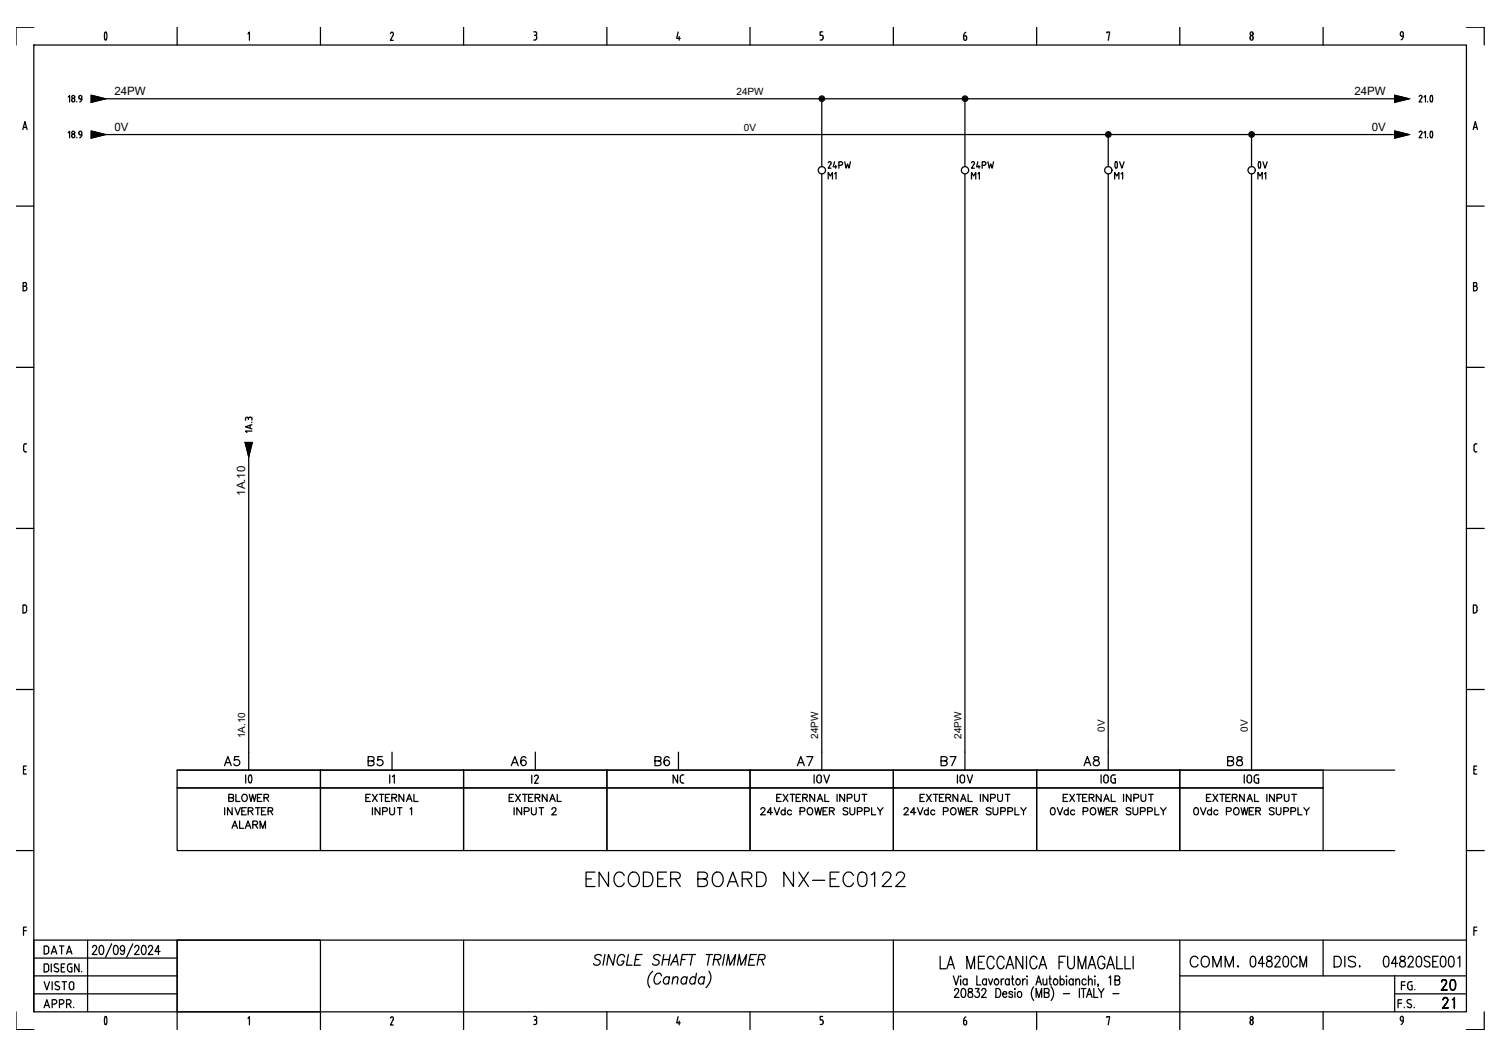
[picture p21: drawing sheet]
<svg xmlns="http://www.w3.org/2000/svg" width="297mm" height="210mm" viewBox="0 0 297 210" stroke-linecap="round" stroke-linejoin="round" font-family="sans-serif">
<defs><g id="words">
<g font-size="2.3">
<text x="22.7" y="18.9">24PW</text>
<text x="268.4" y="18.9">24PW</text>
<text x="22.7" y="26">0V</text>
<text x="271.8" y="26">0V</text>
<text x="48.6" y="98.3" transform="rotate(-90 48.6 98.3)">1A.10</text>
</g>
<g font-size="2">
<text x="145.9" y="18.9">24PW</text>
<text x="147.4" y="26">0V</text>
<text x="48.6" y="146.4" transform="rotate(-90 48.6 146.4)">1A.10</text>
<text x="162.1" y="146.5" transform="rotate(-90 162.1 146.5)">24PW</text>
<text x="190.5" y="146.5" transform="rotate(-90 190.5 146.5)">24PW</text>
<text x="218.9" y="145" transform="rotate(-90 218.9 145)">0V</text>
<text x="247.3" y="145" transform="rotate(-90 247.3 145)">0V</text>
</g>
</g></defs>
<g fill="none" stroke="#000" stroke-width=".25">
<path d="M6.7 8.9h283.9v191.7h-283.9zM6.7 5.4h-3.5v3.5M13.5 19.2l.3-.3v1.3M14.8 19.8v.1M14.8 19.8a.31 .31 0 0 0-.5-.2 .31 .31 0 0 0 0 .5 .31 .31 0 0 0 .5-.2M15.9 19.6h.3M16.2 19.2v.4M16.2 19.2a.34 .34 0 0 0-.4-.2 .34 .34 0 0 0-.2 .4 .34 .34 0 0 0 .3 .2M16.2 19.6v.3l-.4 .3M18.1 18.9l2.8 .7-2.8 .7zM20.8 6.4h.3M20.8 7.8h.3"/>
<path d="M20.8 6.4l-.1 .7 .1 .8M20.9 19.6h255.5M21.1 6.4l.1 .7-.1 .8M35.1 5.4v3.5M49.1 6.7l.3-.4v1.7M63.5 5.4v3.5M77.4 6.7l.3-.3a.38 .38 0 0 1 .2 .6M77.9 6.9l-.5 1.1h.5M91.9 5.4v3.5M105.8 6.3h.3a.38 .38 0 0 1 .3 .4 .38 .38 0 0 1-.5 .3M106.1 7l.3 .4M106.3 7.4v.1"/>
<path d="M106.4 7.5l-.2 .4h-.4M120.3 5.4v3.5M134.4 6.3l-.3 1.3h.7M134.6 7.2v.8M148.6 5.4v3.5M162.5 7.9h.3M162.8 7l.3 .4M162.8 19.6v13.5M163 6.3h-.5v.7h.3M163.1 7.4v.1M163.1 7.5l-.3 .4M177 5.4v3.5"/>
<path d="M191 7.6l.3 .4 .3-.4M191.2 19.6v13.5M191.2 7.1h-.2v.6M191.3 7.1l.2 .1 .1 .2M191.4 6.4l-.4 .4v.3M191.5 7.5v.2M205.4 5.4v3.5M219.3 6.5v-.2h.6l-.3 1.7M233.8 5.4v3.5M247.7 7.4l.3-.4 .3 .4M247.7 7.6l.3 .4 .3-.4M247.7 7.4v.2"/>
<path d="M248.3 7.4v.2M262.2 5.4v3.5M276.4 18.9l2.8 .7-2.8 .7zM277.5 6.7v.3l.3 .2M277.5 6.6l.3-.3 .3 .3M278.1 6.7v.5h-.3M278.1 7.1l-.2 .6-.2 .2M281.2 19.1l.3-.2a.3 .3 0 0 1 .3 .5l-.6 .8h.6M282.2 19.2l.3-.3v1.3M283.5 19l-.1 .8 .2 .4 .2-.1M283.5 19h.3M283.8 19l.1 .6-.1 .5"/>
<path d="M290.6 5.4h3.5v3.5M4.5 25.7l.4-1.6 .5 1.6M4.7 25.3h.6M13.5 26.3l.3-.3v1.3M14.2 26.9v.1a.3 .3 0 0 0 .3 .3 .3 .3 0 0 0 .3-.3M14.2 26.9a.3 .3 0 0 1 .3-.3 .3 .3 0 0 1 .3 .3M14.8 26.9v.1M15.2 20.1v.1M15.2 27.2v.1M15.9 26.7h.3M16.2 26.3v.4M16.2 26.3a.34 .34 0 0 0-.4-.2 .34 .34 0 0 0-.2 .4 .34 .34 0 0 0 .3 .2"/>
<path d="M16.2 26.7v.3l-.4 .3M18.1 26l2.8 .7-2.8 .7zM20.9 26.7h255.5M162.8 34.5v118.1M164.1 35.5v-1.3l.4 .7 .5-.7v1.3M164.1 32.3l.3-.3a.3 .3 0 0 1 .3 .5M164.6 32.5l-.5 .8h.6M165.4 34.5l.3-.3v1.3M165.4 32.1l-.3 1h.7M165.6 32.8v.5M166.2 32.8h.4a.35 .35 0 0 0 .4-.4 .35 .35 0 0 0-.4-.3h-.4v1.2M167.4 32.1l.3 1.2 .3-.8 .2 .8 .3-1.2"/>
<path d="M191.2 34.5v118.1M192.5 35.5v-1.3l.4 .7 .5-.7v1.3M192.5 32.3l.3-.3a.3 .3 0 0 1 .3 .5l-.6 .8h.6M193.8 34.5l.3-.3v1.3M193.8 32.1l-.3 1h.7M194 32.8v.5M194.6 32.8h.4a.35 .35 0 0 0 .4-.4 .35 .35 0 0 0-.4-.3h-.4v1.2M195.8 32.1l.2 1.2 .3-.8 .3 .8 .3-1.2M219.6 26.7v6.4M219.6 34.5v118.1M220.9 35.5v-1.3l.4 .7 .4-.7v1.3M221 32.1h.3"/>
<path d="M221 33.3h.3M221.1 32.1l-.2 .6 .2 .5M221.3 32.1l.1 .6-.1 .5M221.9 32.1l.4 1.2 .4-1.2M222.1 34.5l.4-.3v1.3M248 26.7v6.4M248 34.5v118.1M249.3 35.5v-1.3l.4 .7 .4-.7v1.3M249.7 32.1l.1 .6-.1 .5M249.7 32.1l-.1-.1a.94 .94 0 0 0 0 1.3h.1M250.3 32.1l.4 1.2 .4-1.2M250.5 34.5l.3-.3v1.3"/>
<path d="M276.4 26l2.8 .7-2.8 .7zM281.2 26.2l.3-.2a.3 .3 0 0 1 .3 .5l-.6 .8h.6M282.2 26.3l.3-.3v1.3M282.9 20.1v.1M282.9 27.2v.1M283.5 26.1l-.1 .6 .1 .5M283.5 26.1h.3M283.5 27.2h.3M283.8 26.1l.1 .6-.1 .5M291.9 25.7l.4-1.6 .5 1.6M292 25.3h.6M3.2 40.9h3.5"/>
<path d="M4.6 56.8h.3M4.9 56h-.3v1.6h.3M5 56a.38 .38 0 0 1 .3 .4 .38 .38 0 0 1-.3 .3 .45 .45 0 0 1 .3 .5 .45 .45 0 0 1-.3 .4M290.6 40.9h3.5M292 56.8h.3M292.3 56h-.3v1.6h.3M292.4 56a.38 .38 0 0 1 .3 .4 .38 .38 0 0 1-.3 .3 .45 .45 0 0 1 .3 .5 .45 .45 0 0 1-.3 .4M3.2 72.8h3.5M290.6 72.8h3.5M4.7 88.4v.8a.42 .42 0 0 0 .6 .4M5 88h.3M5 87.9l-.3 .5"/>
<path d="M48.6 87.7h1.4l-.7 2.9zM48.6 83a.3 .3 0 0 1 .3-.3 .3 .3 0 0 1 .3 .3M48.6 83v.3M49.2 83v.1M49.3 90.6v62M49.5 82.7h.1M49.5 82.7l-.3 .3M49.6 84.3v.6M49.7 82.7l.3 .3M49.8 83.7h.1M49.9 85.4h-1.3l.3 .3M49.9 84.2l-1.3 .4 1.3 .4"/>
<path d="M49.9 83v.3M292.1 88.4v.8a.42 .42 0 0 0 .6 .4M292.4 88h.3M292.4 87.9l-.3 .5M3.2 104.7h3.5M4.9 119.9h-.3v1.6h.3M4.9 119.9l.3 .2 .1 .3M290.6 104.7h3.5M3.2 136.7h3.5M5.3 120.4v.6M5.3 121l-.1 .2-.3 .3M290.6 136.7h3.5"/>
<path d="M292.7 121l-.1-.9-.1-.1-.5-.1v1.6h.3M292.7 121l-.1 .2-.3 .3M4.7 152.5h.4M5.2 151.8h-.5v1.6h.5M35.1 156.2h227.1M44.5 151.8l.7-1.8 .6 1.8M44.7 151.2h.9M45.3 158.1l.8-.1 .2-.2-.1-.2-.9-.2v1.5l.9-.2 .1-.3-.4-.3M46.7 157.4v1.5h.9M47.3 150h-.8l-.1 .7a.63 .63 0 0 1 1 .1 .63 .63 0 0 1-.2 .9 .63 .63 0 0 1-.9-.3M48 157.6a.65 .65 0 0 1 1 .1 .65 .65 0 0 1-.1 .9 .65 .65 0 0 1-1-.1 .65 .65 0 0 1 .1-.9zM48.7 153.6v1.6"/>
<path d="M49.4 157.4l.3 1.5 .4-1.5 .3 1.5 .3-1.5M49.7 153.7a1.5 1.5 0 0 1 0 1.4M49.8 153.7l-.2-.1a1.04 1.04 0 0 0 0 1.6l.2-.1M51 158.1h.5M51.9 157.4h-.9v1.5h.9M52.3 158.1l.8-.1 .1-.2-.1-.3-.8-.1v1.5M52.8 158.1l.4 .8M72.5 158.1h.6M73 150.8l1-.1 .1-.2-.1-.4-.3-.1h-.7v1.8h.7l.3-.2v-.6l-.3-.2M73.4 157.4h-.9v1.5h.9M73.8 157.4l1 1.5M74.8 157.4l-1 1.5"/>
<path d="M75.1 157.4h1M75.6 157.4v1.5M75.7 150h-.8l-.1 .7a.63 .63 0 0 1 1 .1 .63 .63 0 0 1-.2 .9 .63 .63 0 0 1-.9-.3M76.4 158.1h.5M77.2 157.4h-.8v1.5h.8M77.2 153.6v1.6M77.6 158.1l.9-.1 .1-.2-.1-.2-.9-.2v1.5M77.7 149.1v3.5M77.8 154l.3-.4v1.6M78.1 158.1l.5 .8M80 157.4v1.5l-.9-1.5v1.5M80.5 158.9l.6-1.5 .5 1.5"/>
<path d="M80.8 158.4h.6M82 157.4v1.5h.8M100.9 158.1h.5M101.3 151.8l.7-1.8 .7 1.8M101.6 151.2h.8M101.8 157.4h-.9v1.5h.9M102.2 157.4l.9 1.5M103.1 157.4l-.9 1.5M103.5 157.4h1M104 157.4v1.5M104.2 150.2a.52 .52 0 0 0-.8-.1 1.02 1.02 0 0 0 .4 1.7 .55 .55 0 0 0 .5-.6 .55 .55 0 0 0-.5-.5 .55 .55 0 0 0-.6 .5M104.7 158.1h.6"/>
<path d="M105.4 153.7v1.6M105.6 157.4h-.9v1.5h.9M106 158.1l.9-.1v-.4l-.9-.2v1.5M106.1 149.1v3.5M106.3 153.6l-.4 .3M106.3 153.6a.37 .37 0 0 1 .3 .6M106.5 158.1l.5 .8M106.6 154.2l-.7 1.1h.7M108.4 157.4v1.5l-.9-1.5v1.5M108.9 158.9l.6-1.5 .5 1.5M109.1 158.4h.7M110.4 157.4v1.5h.8"/>
<path d="M129.8 150.8l1-.1 .2-.2-.1-.4-.3-.1h-.8v1.8h.8l.3-.2v-.6l-.3-.2M132.6 150.2a.53 .53 0 0 0-.5-.2 .53 .53 0 0 0-.4 .3 1.08 1.08 0 0 0 .4 1.5 .55 .55 0 0 0 .6-.5 .55 .55 0 0 0-.5-.6 .55 .55 0 0 0-.6 .5M134.3 153.6v1.6l-.9-1.6v1.6M134.4 149.1v3.5M134.8 154v.8M134.8 154.8a.53 .53 0 0 0 .7 .4M135.5 153.6a.49 .49 0 0 0-.7 .4M153.9 158.1h.5M154.8 157.4h-.9v1.5h.9M155.2 157.4l.9 1.5M156.1 157.4l-.9 1.5M156.6 157.4h.9"/>
<path d="M157 157.4v1.5M157.8 158.1h.5M158 151.8l.7-1.8 .7 1.8M158.3 151.2h.8M158.6 157.4h-.8v1.5h.8M159.1 158.1l.8-.1 .1-.2-.1-.3-.8-.1v1.5M159.5 158.1l.5 .8M159.9 150h1.2l-.9 1.8M161.3 153.6v1.6M161.4 157.4v1.5l-.9-1.5v1.5M161.9 154.1v.7M161.9 154a.44 .44 0 0 1 .4-.4 .44 .44 0 0 1 .5 .4"/>
<path d="M161.9 154.7a.44 .44 0 0 0 .4 .5 .44 .44 0 0 0 .5-.5M162 158.9l.5-1.5 .6 1.5M162.2 158.4h.6M162.7 154.1v.7M163.3 153.6l.5 1.6 .6-1.6M163.4 157.4v1.5h.9M165.9 157.4v1.5M167.4 157.4v1.5l-1-1.5v1.5M167.9 158.2l.8-.1 .1-.2v-.3l-.9-.2v1.5M169.3 157.4v1a.48 .48 0 0 0 .5 .5 .48 .48 0 0 0 .5-.5v-1M170.8 157.4h1M171.3 157.4v1.5"/>
<path d="M182.3 158.1h.5M183.2 157.4h-.9v1.5h.9M183.6 157.4l.9 1.5M184.5 157.4l-.9 1.5M184.9 157.4h1M185.4 157.4v1.5M186.2 158.1h.5M186.5 150.8l1-.1 .2-.2-.1-.4-.3-.1h-.8v1.8h.8a.48 .48 0 0 0 .4-.5 .48 .48 0 0 0-.4-.5M187 157.4h-.8v1.5h.8M187.4 158.1l.8-.1 .2-.2-.1-.2-.9-.2v1.5M187.9 158.1l.5 .8M188.3 150h1.1l-.8 1.8"/>
<path d="M189.7 153.6v1.6M189.8 157.4v1.5l-1-1.5v1.5M190.3 154a.44 .44 0 0 1 .4-.4 .44 .44 0 0 1 .4 .4M190.3 154.1v.6a.44 .44 0 0 0 .4 .5 .44 .44 0 0 0 .4-.5v-.6M190.4 158.9l.5-1.5 .5 1.5M190.5 158.4h.7M191.7 153.6l.5 1.6 .5-1.6M191.8 157.4v1.5h.9M194.3 157.4v1.5M195.8 157.4v1.5l-1-1.5v1.5M196.3 158.2l.8-.1 .1-.2v-.3l-.9-.2v1.5M197.7 157.4v1a.48 .48 0 0 0 .5 .5 .48 .48 0 0 0 .4-.5v-1"/>
<path d="M199.2 157.4h.9M199.7 157.4v1.5M210.7 158.1h.5M211.6 157.4h-.9v1.5h.9M212 157.4l.9 1.5M212.9 157.4l-.9 1.5M213.3 157.4h1M213.8 157.4v1.5M214.5 158.1h.6M214.8 151.8l.7-1.8 .6 1.8M215.1 151.2h.8M215.4 157.4h-.9v1.5h.9"/>
<path d="M215.8 158.1l.8-.1 .2-.2-.1-.2-.9-.2v1.5M216.3 158.1l.5 .8M216.8 150.1a.35 .35 0 0 0 .2 .5 .67 .67 0 0 1 .7 .3 .67 .67 0 0 1 0 .7 .63 .63 0 0 1-.7 .2 .63 .63 0 0 1-.4-.6 .8 .8 0 0 1 .9-.6 .35 .35 0 0 0 .2-.5l-.3-.1zM218.2 157.4v1.5l-1-1.5v1.5M218.2 153.6v1.6M218.7 154a.44 .44 0 0 1 .5-.4 .44 .44 0 0 1 .4 .4M218.7 154.1v.6a.44 .44 0 0 0 .5 .5 .44 .44 0 0 0 .4-.5v-.6M218.7 158.9l.6-1.5 .5 1.5M218.9 158.4h.7M220.1 154.1l.1 .9 .4 .2h.4v-.9h-.2M220.2 157.4v1.5h.8M221 153.6l-.6 .1-.2 .3"/>
<path d="M222.6 157.4v1.5M224.1 157.4v1.5l-.9-1.5v1.5M224.7 158.2l.8-.1 .1-.2v-.3l-.9-.2v1.5M226.1 157.4v1l.4 .5a.48 .48 0 0 0 .5-.5v-1M227.6 157.4h.9M228.1 157.4v1.5M239.1 158.1h.5M240 157.4h-.9v1.5h.9M240.3 157.4l1 1.5M241.3 157.4l-1 1.5M241.7 157.4h.9M242.2 157.4v1.5"/>
<path d="M242.9 158.1h.6M243.3 150.8l1-.1 .1-.2v-.4l-.4-.1h-.7v1.8h.7l.4-.2v-.6l-.4-.2M243.8 157.4h-.9v1.5h.9M244.2 158.1l.8-.1 .1-.2v-.2l-.9-.2v1.5M244.7 158.1l.4 .8M245.2 150.1l-.1 .3 .3 .2a.67 .67 0 0 1 .7 .3 .67 .67 0 0 1 0 .7 .59 .59 0 0 1-.8 .2 .59 .59 0 0 1-.2-.8l.8-.4a.35 .35 0 0 0 .2-.5l-.3-.1zM246.6 157.4v1.5l-1-1.5v1.5M246.6 153.6v1.6M247.1 154a.44 .44 0 0 1 .5-.4 .44 .44 0 0 1 .4 .4M247.1 154.1v.6a.44 .44 0 0 0 .5 .5 .44 .44 0 0 0 .4-.5v-.6M247.1 158.9l.6-1.5 .5 1.5M247.3 158.4h.7"/>
<path d="M248.5 154.1l.1 .9 .4 .2M248.6 157.4v1.5h.8M249 153.6h.4M249 153.6l-.4 .2-.1 .2M249.1 154.3h.3v.9h-.4M251 157.4v1.5M252.5 157.4v1.5l-.9-1.5v1.5M253 158.2l.9-.1 .1-.2-.1-.3-.9-.2v1.5M254.5 157.4v1a.46 .46 0 0 0 .5 .5 .46 .46 0 0 0 .4-.5v-1M256 157.4h.9M256.4 157.4v1.5M262.2 152.6v16"/>
<path d="M276.4 152.6h-241.3v16h28.4v-16v16h28.4v-16v16h28.4v-16v16h28.3v-16v16h28.4v-16v16h28.4v-16v16h28.4v-16v16h28.4M292.1 152.5h.4M292.6 151.8h-.5v1.6h.5M3.2 168.6h3.5M44.5 160.1v1.4M46 164.2l.5-1.5 .6 1.5M46 160.1v1.4l-.9-1.4v1.4M46.2 163.7h.6M46.6 160.1l.5 1.4 .5-1.4M47.5 162.7v1.5h.8M47.9 160.8h.5M48.6 164.2l.5-1.5 .6 1.5"/>
<path d="M48.8 160.1h-.9v1.4h.9M48.8 163.7h.7M49.2 160.8l.8-.1 .1-.3-.3-.3h-.6v1.4M49.7 160.8l.4 .7M50.1 163.4h.8l.1-.2v-.3l-.3-.2h-.6v1.5M50.6 163.4l.4 .8M50.6 160.1h.9M51.1 160.1v1.4M51.5 164.2v-1.5l.6 1.5 .5-1.5v1.5M51.8 160.8h.6M52.7 160.1h-.9v1.4h.9M53.1 160.8l.8-.1 .1-.2-.1-.3-.8-.1v1.4"/>
<path d="M53.6 160.8l.4 .7M73.8 160.1v1.4M75.3 160.1v1.4l-1-1.4v1.4M75.8 160.8h.8l.2-.3-.1-.3-.9-.1v1.4M77.2 160.1v1l.4 .4a.43 .43 0 0 0 .6-.4v-1M78.7 160.1h1M79.2 160.1v1.4M81.2 160.4l.4-.3v1.4M101.9 160.1v1.4M103.4 160.1v1.4l-1-1.4v1.4M103.9 160.8h.8l.1-.3v-.3l-.9-.1v1.4M105.3 160.1v1l.4 .4a.43 .43 0 0 0 .6-.4v-1"/>
<path d="M106.8 160.1h.9M107.3 160.1v1.4M109.4 160.4l.2-.3 .5 .1v.4l-.8 .9h.9M116.1 174.2h1.1M117.9 172.9h-1.8v2.8h1.8M120.6 172.9v2.8l-1.9-2.8v2.8M123.7 173.5a1.04 1.04 0 0 0-1.2-.6 1.04 1.04 0 0 0-.8 1.1 1.33 1.33 0 0 0 1.3 1.7l.6-.4 .1-.3M124.8 173.3l.5-.4a1.38 1.38 0 0 1 1.3 .7 1.38 1.38 0 0 1-.1 1.4 1.05 1.05 0 0 1-1.2 .7 1.05 1.05 0 0 1-.8-1.1v-.6zM127.5 172.9h.9a1.53 1.53 0 0 1 1 1.4 1.53 1.53 0 0 1-1 1.4h-.9zM130.3 174.2h1.1M132.1 172.9h-1.8v2.8h1.8M132.9 174.2l1.6-.1a.66 .66 0 0 0 0-1.1l-.4-.1h-1.2v2.8"/>
<path d="M133.8 174.2l1 1.5M138.3 174.2h1.2a.68 .68 0 0 0 .7-.8l-.3-.4-.4-.1h-1.2v2.8h1.2a.76 .76 0 0 0 .7-.7 .76 .76 0 0 0-.7-.8M141.4 173.3a1.05 1.05 0 0 1 1.2-.4 1.05 1.05 0 0 1 .7 1.1 1.33 1.33 0 0 1-1.3 1.7 1.64 1.64 0 0 1-.6-2.4zM144.1 175.7l1.1-2.8 1.1 2.8M144.5 174.8h1.4M147.1 174.2h1.2a.68 .68 0 0 0 .7-.8l-.3-.4-.4-.1h-1.2v2.8M148 174.2l1 1.5M149.9 172.9h.9a1.53 1.53 0 0 1 1 1.4 1.53 1.53 0 0 1-1 1.4h-.9zM150.8 160.4l.3-.3 .3 .1 .2 .2-.2 .4-.7 .7h1M153.1 161h-1.1l.7-.9v1.4M153.4 160.1l.6 1.4 .5-1.4M155.6 160.8a.45 .45 0 0 0-.7-.1 .45 .45 0 0 0 0 .7 .45 .45 0 0 0 .7-.1"/>
<path d="M155.6 160.1v1.4M156.8 160.8a.45 .45 0 0 0-.6-.1 .45 .45 0 0 0 0 .7 .45 .45 0 0 0 .6-.1M157.2 172.9v2.8l-1.9-2.8v2.8M158.3 172.9l1.9 2.8M158.5 160.8h.8l.2-.3-.1-.3-.9-.1v1.4M160.1 160.3l.1-.1a.66 .66 0 0 1 .9 .6 .66 .66 0 0 1-.9 .6l-.3-.4zM160.2 172.9l-1.9 2.8M161 174.5h2.4M161.5 160.1l.3 1.4 .3-1.4 .4 1.4 .3-1.4M163.1 160.8h.5M163.9 160.1h-.8v1.4h.8M164.4 160.8l.8-.1 .1-.3-.3-.3h-.6v1.4"/>
<path d="M164.5 174.2h1.1M164.8 160.8l.5 .7M166.3 172.9h-1.8v2.8h1.8M168 160.3a.5 .5 0 0 0-.5-.2 .5 .5 0 0 0-.4 .3l.1 .2 .7 .3 .1 .4a.57 .57 0 0 1-.9 0M168.4 160.1v1l.4 .4 .5-.2 .1-1.2M169.1 173.5a1.06 1.06 0 0 0-1.2-.6 1.06 1.06 0 0 0-.8 1.1 1.33 1.33 0 0 0 1.4 1.7l.6-.7M169.9 160.8h.8l.2-.3-.1-.3-.9-.1v1.4M170.3 173a.95 .95 0 0 1 1.4 .4 2.6 2.6 0 0 1-.3 2.2 .89 .89 0 0 1-1.3-.4 2.37 2.37 0 0 1 .2-2.2zM171.3 160.8h.8l.2-.3-.1-.3-.9-.1v1.4M172.6 173.4l.7-.5v2.8M172.7 160.1v1.4h.8M173.9 160.1l.5 .7 .6-.7"/>
<path d="M174.4 160.8v.7M174.9 173.5l.1-.4a.9 .9 0 0 1 1.4 0 .93 .93 0 0 1-.3 1.2l-1.3 1.4h1.9M177.6 173.5l.3-.5 .8-.1a.72 .72 0 0 1 .4 1.1l-1.6 1.7h1.9M179.1 160.4l.3-.3 .5 .1v.4l-.8 .9h.9M181.5 161h-1.1l.7-.9v1.4M181.8 160.1l.6 1.4 .5-1.4M183.9 160.8a.43 .43 0 0 0-.6-.1 .43 .43 0 0 0 0 .6 .43 .43 0 0 0 .6 0M183.9 160.1v1.4M185.2 160.8a.45 .45 0 0 0-.6-.1 .45 .45 0 0 0 0 .7 .45 .45 0 0 0 .6-.1M186.9 160.8h.8l.2-.3-.1-.3-.9-.1v1.4M188.5 160.3a.52 .52 0 0 1 .6-.2 .52 .52 0 0 1 .3 .5v.4a.55 .55 0 0 1-.5 .5 .55 .55 0 0 1-.6-.5zM189.8 160.1l.4 1.4 .3-1.4 .4 1.4 .3-1.4"/>
<path d="M191.5 160.8h.5M192.3 160.1h-.8v1.4h.8M192.8 160.8l.8-.1 .1-.2-.1-.3-.8-.1v1.4M193.2 160.8l.5 .7M196.4 160.3a.53 .53 0 0 0-.5-.2 .53 .53 0 0 0-.5 .3l.9 .5 .1 .4a.62 .62 0 0 1-1 0M196.8 160.1v1l.4 .4a.43 .43 0 0 0 .5-.4v-1M198.3 160.8h.8l.1-.6-.9-.1v1.4M199.7 160.8h.8l.2-.3-.1-.3-.9-.1v1.4M201.1 160.1v1.4h.8M202.3 160.1l.5 .7 .5-.7M202.8 160.8v.7M208.4 160.2a.44 .44 0 0 1 .6 .2l.1 .3a.64 .64 0 0 1-.4 .8l-.5-.2-.1-.6z"/>
<path d="M209.5 160.1l.5 1.4 .6-1.4M211.7 160.8a.45 .45 0 0 0-.7-.1 .45 .45 0 0 0 0 .7 .45 .45 0 0 0 .7-.1M211.7 160.1v1.4M212.9 160.8a.45 .45 0 0 0-.6-.1 .45 .45 0 0 0 0 .7 .45 .45 0 0 0 .6-.1M214.6 160.8h.8l.2-.3-.1-.3-.2-.1h-.7v1.4M216.2 160.3l.1-.1a.66 .66 0 0 1 .9 .6 .66 .66 0 0 1-.9 .6l-.3-.4zM217.6 160.1l.3 1.4 .3-1.4 .3 1.4 .4-1.4M219.2 160.8h.5M220.1 160.1h-.9v1.4h.9M220.5 160.8l.8-.1 .1-.3-.3-.3h-.6v1.4M220.9 160.8l.5 .7M224.1 160.3a.5 .5 0 0 0-.5-.2 .5 .5 0 0 0-.4 .3l.1 .2 .7 .3 .1 .4a.57 .57 0 0 1-.9 0"/>
<path d="M224.5 160.1v1l.4 .4 .5-.2 .1-1.2M226 160.8h.8l.1-.3v-.3l-.9-.1v1.4M227.4 160.8h.8l.2-.3-.1-.3-.3-.1h-.6v1.4M228.8 160.1v1.4h.9M230 160.1l.5 .7 .6-.7M230.5 160.8v.7M236.7 160.2a.45 .45 0 0 1 .7 .2v.9a.45 .45 0 0 1-.4 .2 .45 .45 0 0 1-.4-.2l-.1-.6zM237.9 160.1l.5 1.4 .6-1.4M240.1 160.8a.45 .45 0 0 0-.7-.1 .45 .45 0 0 0 0 .7 .45 .45 0 0 0 .7-.1M240.1 160.1v1.4M241.3 160.8a.45 .45 0 0 0-.6-.1 .45 .45 0 0 0 0 .7 .45 .45 0 0 0 .6-.1M243 160.8h.8l.2-.3-.1-.3-.9-.1v1.4"/>
<path d="M244.6 160.3a.52 .52 0 0 1 .6-.2 .52 .52 0 0 1 .3 .5v.4a.55 .55 0 0 1-.5 .5 .55 .55 0 0 1-.6-.5zM245.9 160.1l.4 1.4 .3-1.4 .3 1.4 .4-1.4M247.5 160.8h.6M248.4 160.1h-.9v1.4h.9M248.8 160.8l.9-.1v-.5l-.9-.1v1.4M249.3 160.8l.5 .7M252.5 160.3a.53 .53 0 0 0-.5-.2 .53 .53 0 0 0-.5 .3l.8 .5 .2 .4a.6 .6 0 0 1-1 0M252.9 160.1v1a.46 .46 0 0 0 .5 .4 .46 .46 0 0 0 .4-.4v-1M254.4 160.8h.8l.1-.3v-.3l-.9-.1v1.4M255.8 160.8h.8l.2-.3-.1-.3-.9-.1v1.4M257.2 160.1v1.4h.8M258.4 160.1l.5 .7 .5-.7"/>
<path d="M258.9 160.8v.7M262.2 168.6h14.2M290.6 168.6h3.5M4.7 184.5h.5M5.2 183.8h-.5v1.6M6.7 189.9h28.4M6.7 193.4h28.4M6.7 197h28.4M8.7 199.7l.6-1.5 .5 1.5M8.7 194.6l.6 1.6 .5-1.6M8.9 199.3h.8M9.2 187.5h-.5v1.6h.5"/>
<path d="M9.2 191.1h-.5v1.6h.5M9.2 187.5l.2 .1 .3 .4M9.2 191l.2 .1 .3 .4M9.6 188v.6M9.6 191.5v.7M9.7 188.6l-.1 .2-.4 .3M9.7 192.1l-.3 .5h-.2M10.2 189.1l.5-1.6 .6 1.6M10.2 191.1v1.6M10.3 188.7h.8M10.3 199h.5M10.3 194.6v1.6"/>
<path d="M10.7 192.4l.6 .2M10.8 198.2h-.5v1.5M10.8 198.1a.44 .44 0 0 1 .5 .5 .44 .44 0 0 1-.5 .4M10.9 191.7l.5 .3M11.1 191l.4 .1M11.1 195.3l.5 .2M11.1 191l-.4 .3 .2 .4M11.4 192l.2 .4-.3 .3M11.6 195.5a.41 .41 0 0 1 .1 .6 .41 .41 0 0 1-.6 0l-.2-.1M11.7 194.6a.43 .43 0 0 0-.6 0 .43 .43 0 0 0 0 .7M11.8 187.5h.9M11.8 199h.4"/>
<path d="M12.1 191.8h.6M12.2 198.2h-.4v1.5M12.2 187.5v1.6M12.2 198.1a.44 .44 0 0 1 .5 .5 .44 .44 0 0 1-.5 .4M12.3 194.6h.9M12.7 194.6v1.6M12.8 191.1h-.7v1.6h.7M13.2 189.1l.5-1.6 .6 1.6M13.2 199h.4M13.3 188.7h.8M13.4 191.5v.7M13.4 192.2l.1 .2 .3 .2"/>
<path d="M13.6 198.2h-.4v1.5M13.6 198.1a.44 .44 0 0 1 .5 .5 .44 .44 0 0 1-.5 .4M13.7 199l.4 .7M13.7 195.1v.7M13.8 195a.44 .44 0 0 1 .4-.4 .44 .44 0 0 1 .4 .4M13.8 195.7a.44 .44 0 0 0 .4 .5 .44 .44 0 0 0 .4-.5M13.8 191.1h.5M13.8 191l-.3 .2-.1 .3M14 191.8h.3v.9h-.5M14.6 195.1v.7M14.6 199.6v.1M15.7 191.1v1.6l-.9-1.6v1.6"/>
<path d="M16.2 192.5v.2M17.4 186.3v14.3M18.3 187.8v-.1a.43 .43 0 0 1 .7-.3 .43 .43 0 0 1 .1 .7l-.8 1.1h.9M19.8 187.5l.4-.1a1.22 1.22 0 0 1 0 1.8h-.2a1.29 1.29 0 0 1-.2-1.7zM22.1 187.1l-1.2 2.7M22.6 187.5l.4-.1a1.16 1.16 0 0 1 0 1.8h-.1a1.4 1.4 0 0 1-.3-1.7zM24.7 188l-.2 .4a.49 .49 0 0 1-.7-.4 .49 .49 0 0 1 .7-.5 1.29 1.29 0 0 1-.2 1.7l-.4-.3M26.3 187.1l-1.2 2.7M26.7 187.8l.3-.4 .5 .2v.5l-.8 1.1h.9M28.2 187.5l.3-.1a1.16 1.16 0 0 1 0 1.8h-.1a1.34 1.34 0 0 1-.2-1.7zM29.4 187.8v-.1a.43 .43 0 0 1 .6-.3 .43 .43 0 0 1 .2 .7l-.8 1.1h.9M31.7 188.6h-1l.7-1.2v1.8"/>
<path d="M35.1 186.3v17.8M35.1 186.3h28.4v14.3h-28.4zM91.9 186.3v17.8M119.2 189.5a.69 .69 0 0 0-.8-.3 .69 .69 0 0 0-.5 .7l.8 .4a.54 .54 0 0 1 .2 .6 .54 .54 0 0 1-.5 .4l-.6-.1-.2-.2M119.9 189.2l-.4 2.1M121.9 189.2l-.4 2.1-.9-2.1-.4 2.1M123.8 189.7l-.2-.4a.85 .85 0 0 0-1.2 .7 .98 .98 0 0 0 .3 1.3 .81 .81 0 0 0 .9-.8h-.4M124.5 189.2l-.4 2.1h1.1M125.9 190.2h.7M127.2 189.2h-1.1l-.4 2.1h1.2M129.3 192.5a2.47 2.47 0 0 0-.5 3.3M130.8 189.5a.69 .69 0 0 0-.8-.3 .69 .69 0 0 0-.4 .7l.8 .4a.54 .54 0 0 1 .2 .6 .54 .54 0 0 1-.5 .4l-.7-.1-.1-.2"/>
<path d="M131.1 193.4l-.2-.4a.83 .83 0 0 0-1.2 .7 1.1 1.1 0 0 0 .3 1.4 .83 .83 0 0 0 .9-.6M131.4 190.2h1.2M131.6 189.2l-.4 2.1M132.6 193.9a.71 .71 0 0 0-1 0 .71 .71 0 0 0 .1 1 .56 .56 0 0 0 .8-.2M132.7 193.6l-.3 1.5M132.8 189.2l-.4 2.1M132.9 191.3l1.1-2.1 .4 2.1M133.3 190.6h.9M133.4 194l.5-.4 .4 .1-.1 1.4M133.4 193.6l-.2 1.5M135 190.2h.7M136.1 193.9a.52 .52 0 0 0-.5-.3 .52 .52 0 0 0-.5 .3 .64 .64 0 0 0-.2 .7 .64 .64 0 0 0 .6 .5l.5-.4"/>
<path d="M136.2 193.6l-.3 1.5M136.4 189.2h-1.2l-.4 2.1M136.6 189.2h1.2M137.2 189.2l-.4 2.1M137.8 193.9a.52 .52 0 0 0-.5-.3 .52 .52 0 0 0-.5 .3 .64 .64 0 0 0-.1 .7 .64 .64 0 0 0 .6 .5l.4-.4M138 192.9l-.3 2.2M139.6 193.9l-.2-.2a.75 .75 0 0 0-.9 .4 .75 .75 0 0 0 .2 1h.3l.4-.4M139.6 193.6l-.2 1.5M139.9 189.2h1.3M140.5 192.5a2.39 2.39 0 0 1-.6 3.3M140.6 189.2l-.4 2.1M141.5 190.2h.8a.5 .5 0 0 0 .5-.4 .5 .5 0 0 0-.3-.6h-.8l-.4 2.1"/>
<path d="M142.1 190.2l.5 1.1M143.6 189.2l-.4 2.1M143.9 191.3l.4-2.1 .4 2.1 1.1-2.1-.4 2.1M146.1 191.3l.4-2.1 .4 2.1 1.1-2.1-.4 2.1M148.5 190.2h.8M149.9 189.2h-1.2l-.4 2.1h1.2M150.2 190.2h.9a.56 .56 0 0 0 .4-.9l-1.1-.1-.4 2.1M150.9 190.2l.4 1.1M177 186.3v17.8M186.3 189.5v2.5h1.1M187.6 192l.8-2.5 .7 2.5M187.9 191.2h.9"/>
<path d="M188.9 193.4l.6 1.8 .5-1.8M189.2 196.4v-.3a.42 .42 0 0 1 .6-.1 .42 .42 0 0 1 .1 .6l-.8 1.1h.9M190.4 193.4v.2zM190.4 194.1v1.1M190.6 196l.4-.1a1.18 1.18 0 0 1 0 1.8h-.1a1 1 0 0 1-.4-1.4zM191.6 192v-2.5l.8 2.5 .7-2.5v2.5M191.6 194.3a.4 .4 0 0 0-.3-.3 .4 .4 0 0 0-.4 .3l-.1 .4a.53 .53 0 0 0 .5 .5l.3-.2M191.6 194v1.2M191.9 196v.5a.63 .63 0 0 1 .8 .4 .63 .63 0 0 1-.3 .8 .56 .56 0 0 1-.6-.6 .56 .56 0 0 1 .7-.5 .39 .39 0 0 0 .1-.6zM193.3 195.9h.7l-.4 .7a.53 .53 0 0 1 .5 .8 .53 .53 0 0 1-1 0M193.6 193.4v1.8h.8M193.9 190.7h.7"/>
<path d="M194.6 196.4l.1-.4a.49 .49 0 0 1 .7 .2 .49 .49 0 0 1-.2 .6l-.7 .9h.9M195.1 189.5h-1.2v2.5h1.2M195.5 194.3a.4 .4 0 0 0-.4-.3 .4 .4 0 0 0-.4 .3v.4a.53 .53 0 0 0 .5 .5l.3-.2M195.5 194v1.2M195.9 194l.4 1.2 .4-1.2M197 190.1a.65 .65 0 0 0-1-.4 1.65 1.65 0 0 0 .1 2.3 .68 .68 0 0 0 .9-.6M197.1 194.3a.4 .4 0 0 1 .4-.3 .4 .4 0 0 1 .3 .3l.1 .4a.53 .53 0 0 1-.5 .5l-.3-.2zM197.3 195.9a.93 .93 0 0 1 1 .5 .93 .93 0 0 1-.1 1l-.4 .3h-.5zM198.4 194v1.2M198.7 197h.8l-.1-.3a.55 .55 0 0 0-.8 .3 .55 .55 0 0 0 .6 .7l.3-.3M198.9 194a.48 .48 0 0 0-.5 .6M199 190.1a.65 .65 0 0 0-1.1-.4 1.65 1.65 0 0 0 .2 2.3 .68 .68 0 0 0 .9-.6"/>
<path d="M199.4 192l.7-2.5 .8 2.5M199.6 191.2h1M200 194.3l-.1-.2a.38 .38 0 0 0-.7 .2v.3a.5 .5 0 0 0 .5 .6l.3-.2M200 194v1.2M200.4 194h.5M200.6 193.4v1.5l.1 .2 .2 .1M200.7 196.8a.4 .4 0 0 0-.4-.3 .4 .4 0 0 0-.4 .3l.2 .2 .5 .2 .1 .2a.4 .4 0 0 1-.4 .3 .4 .4 0 0 1-.4-.3M201.1 195.9v.2zM201.1 196.6v1.1M201.4 194.3l.1-.2a.36 .36 0 0 1 .6 .2l.1 .4a.53 .53 0 0 1-.6 .5l-.2-.2zM201.8 196.6a.53 .53 0 0 1 .7 .5 .53 .53 0 0 1-.7 .5l-.2-.4zM202.6 194v1.2"/>
<path d="M202.7 189.5v2.5l-1.4-2.5v2.5M203.2 194a.53 .53 0 0 0-.6 .6M203.4 189.5v2.5M203.5 193.4v.2zM203.5 194.1v1.1M204.8 195.6a2.22 2.22 0 0 0 0 2.7M205.3 195.2l.5-1.8 .6 1.8M205.3 197.7v-1.8l.5 1.8 .6-1.8v1.8M205.5 190.1a.65 .65 0 0 0-1-.4 1.65 1.65 0 0 0 .1 2.3 .68 .68 0 0 0 .9-.6M205.5 194.6h.7M205.9 192l.8-2.5 .7 2.5M206.2 191.2h.9"/>
<path d="M206.7 194l.1 1.1 .3 .1 .3-.3M206.9 196.8l.9-.1 .1-.3-.1-.4-.9-.1v1.8h.6l.3-.2 .1-.4-.4-.3M207.4 194v1.2M207.9 194h.4M208 193.4v1.5l.1 .2 .3 .1M208.3 195.6a2.09 2.09 0 0 1 0 2.7M208.9 194.1a.38 .38 0 0 1 .7 .2v.4a.53 .53 0 0 1-.5 .5l-.4-.5zM209.9 190.7h.7M210.1 194.3a.4 .4 0 0 1 .3-.3 .4 .4 0 0 1 .4 .3l.1 .4a.53 .53 0 0 1-.5 .5l-.3-.2M210.1 193.4v1.8M210.7 197h1.2M211.1 189.5h-1.2v2.5"/>
<path d="M211.3 193.4v.2zM211.3 194.1v1.1M211.6 189.5v1.8a.67 .67 0 0 0 .6 .7 .67 .67 0 0 0 .7-.7v-1.8M212.7 194.3a.4 .4 0 0 0-.4-.3 .4 .4 0 0 0-.4 .3l-.1 .4a.53 .53 0 0 0 .6 .5l.3-.2M212.7 194v1.2M213.2 194.4l.3-.4 .4 .1v1.1M213.2 194v1.2M213.6 192v-2.5l.8 2.5 .8-2.5v2.5M213.9 195.9v1.8M214.2 195.9h1M214.7 195.9v1.8M215.2 194.3a.42 .42 0 0 0-.4-.3 .42 .42 0 0 0-.3 .3l-.1 .3a.5 .5 0 0 0 .5 .6l.3-.2"/>
<path d="M215.3 197.7l.6-1.8 .5 1.8M215.5 197.1h.7M215.6 192l.8-2.5 .7 2.5M215.7 194.4l.3-.4 .4 .1v1.1M215.7 193.4v1.8M215.9 191.2h1M216.7 195.9v1.8h.9M217 193.4v.2zM217 194.1v1.1M217.7 195.1l-.1 .1-.1-.1h.2l-.2 .4M217.7 195.9l.5 .9v.9M218.8 195.9l-.6 .9"/>
<path d="M218.9 190.1a.65 .65 0 0 0-1-.4 1.65 1.65 0 0 0 .2 2.3 .73 .73 0 0 0 .8-.9h-.4M219.3 192l.8-2.5 .7 2.5M219.6 191.2h1M219.7 193.8l.4-.4v1.8M220.5 197h1.2M220.9 194.3l.9-.1 .1-.2-.1-.4-.2-.2h-.7v1.8h.7l.2-.1 .1-.5-.3-.3M221.3 189.5v2.5h1.2M222.9 189.5v2.5h1.1M224.5 189.5v2.5M233.8 193.4h56.8M233.8 186.3v17.8M237.4 190a.78 .78 0 0 0-.9-.4 .78 .78 0 0 0-.6 .8 .9 .9 0 0 0 .3 1.1 .9 .9 0 0 0 1.1-.1l.1-.2"/>
<path d="M238.2 189.8a.9 .9 0 0 1 1.2-.1 .9 .9 0 0 1 .2 1.2 .81 .81 0 0 1-.8 .8 .81 .81 0 0 1-.8-.8zM240.3 191.7v-2.2l.9 2.2 .8-2.2v2.2M242.8 191.7v-2.2l.8 2.2 .8-2.2v2.2M245.2 191.6l.1-.1 .1 .1-.1 .1zM248 189.7l.4-.2a.96 .96 0 0 1 .4 1.2l-.2 .9-.4 .1a.96 .96 0 0 1-.5-1.2zM250.5 191h-1.2l.9-1.5v2.2M251.1 189.7a.49 .49 0 0 0 .2 .7 .66 .66 0 0 1 .8 .6 .66 .66 0 0 1-.7 .7 .69 .69 0 0 1-.4-.9 .69 .69 0 0 1 .8-.4 .43 .43 0 0 0 .2-.5 .43 .43 0 0 0-.3-.4zM252.7 190l.1-.3a.57 .57 0 0 1 .8 .2 .57 .57 0 0 1-.2 .7l-.8 1.1h1.1M254.5 189.7l.3-.2a.96 .96 0 0 1 .5 1.2l-.2 .9-.4 .1a.96 .96 0 0 1-.5-1.2zM257 190a.62 .62 0 0 0-.7-.4 .62 .62 0 0 0-.5 .8 .89 .89 0 0 0 .8 1.3l.4-.5M257.6 191.7v-2.2l.7 2.2 .6-2.2v2.2M262.2 186.3v7.1"/>
<path d="M264.4 189.5h.7a1.13 1.13 0 0 1 .7 1.1 1.13 1.13 0 0 1-.7 1.1h-.7zM266.5 189.5v2.2M268.6 189.8a.82 .82 0 0 0-1.4 .2l.2 .4 .8 .2a.56 .56 0 0 1 .4 .8 .97 .97 0 0 1-1.4 0M269.4 191.5l.1 .1-.1 .1zM274.4 189.7l.4-.2a1 1 0 0 1 .4 1.2l-.2 .9-.4 .1a1.25 1.25 0 0 1-.4-1.8zM276.4 197h14.2M276.4 193.4v7.2M277 191h-1.3l.8-1.5v2.2M277 198.9h.7M277.5 189.7a.45 .45 0 0 0 .2 .7 .66 .66 0 0 1 .8 .6 .66 .66 0 0 1-.7 .7 .68 .68 0 0 1-.4-.9 .68 .68 0 0 1 .8-.4 .43 .43 0 0 0 .2-.5 .43 .43 0 0 0-.3-.4zM277.7 195.3h.7M277.7 198.2h-.7v1.5"/>
<path d="M278.3 199.6v.1M278.4 194.6h-.7v1.6M278.8 199.5l.6 .2M279 190v-.1a.54 .54 0 0 1 .7-.4l.3 .3a.75 .75 0 0 1-.2 .8l-.8 1.1h1.1M279.2 198.1l-.3 .2-.1 .3 .9 .7-.1 .3-.3 .1M279.2 198.1l.4 .1M279.6 195.3h.2v.9l-.6-.1-.2-.4M279.8 194.6l-.6 .1-.2 .1-.1 1M280.2 199.6v.1M280.4 196.1v.1M280.8 189.7l.5-.2a1.44 1.44 0 0 1 0 2.2h-.2a.96 .96 0 0 1-.5-1.2zM283.4 189.8a.57 .57 0 0 0-.8-.2 .57 .57 0 0 0-.3 .7l.7 .3a.55 .55 0 0 1 .3 .7 .55 .55 0 0 1-.7 .4l-.4-.3"/>
<path d="M283.9 190.6h.7M285 189.5h-1.1v2.2h1.1M285.6 189.7l.4-.2a.96 .96 0 0 1 .5 1.2l-.2 .9-.4 .1a.96 .96 0 0 1-.5-1.2zM285.6 196.2h1.2v.1h-1.2l.7-1a.65 .65 0 0 0 0-1.1h-.3l-.4 .5 .1-.4 .3-.1h.3l.3 .1a.79 .79 0 0 1-.2 1l-.8 1M285.9 199.7l1.1 .1h-1.2l.8-1a.65 .65 0 0 0 0-1h-.4l-.3 .4 .3-.5h.4l.2 .2a.68 .68 0 0 1-.1 .9l-.8 1M287.3 189.7l.4-.2a.96 .96 0 0 1 .4 1.2l-.2 .9-.4 .1a.96 .96 0 0 1-.5-1.2zM287.5 194.2h.5a1.18 1.18 0 0 1 .4 1.7l-.2 .3-.4 .1a1.48 1.48 0 0 1-.3-2.1zM287.5 196.1l.3 .1 .4-.1M287.5 194.3l.3-.1 .4 .1M287.6 194.2a1.98 1.98 0 0 0 0 2M287.8 198.1l.4-.4v2.1l-.1-1.9zM288.1 194.2a1.98 1.98 0 0 1 0 2"/>
<path d="M288.9 189.9l.4-.4v2.2M290.6 186.3h-283.9v14.3M292.1 184.5h.5M292.6 183.8h-.5v1.6M3.2 200.6v3.5h3.5M20.8 201.6h.3M20.8 203h.3M20.8 201.6l-.1 .7 .1 .7M21.1 201.6l.1 .7-.1 .7M49.1 201.9l.3-.4v1.6M63.5 200.6v3.5M77.4 201.8l.3-.3a.38 .38 0 0 1 .2 .6"/>
<path d="M77.9 202.1l-.5 1.1h.5M105.8 201.5h.2M106.1 201.4a.38 .38 0 0 1 .3 .5 .38 .38 0 0 1-.5 .3M106.1 202.1l.3 .4M106.3 202.5v.2M106.4 202.7l-.2 .3-.4 .1M120.3 200.6v3.5M134.4 201.5l-.3 1.2h.7M134.6 202.4v.7M148.6 200.6v3.5M162.5 203.1h.3M162.8 202.1l.3 .4"/>
<path d="M163 201.5h-.5v.7h.3M163.1 202.5v.2M163.1 202.7l-.3 .4M191 202.2l.1 .9h.3l.2-.3M191 202.2h.2M191.3 202.3h.2l.1 .3M191.4 201.6l-.4 .4v.3M191.5 202.6v.2M205.4 200.6v3.5M219.3 201.7v-.2h.6l-.3 1.6M247.7 202.7l.3 .4 .3-.4M248.3 202.6v.1"/>
<path d="M248.3 202.5l-.3-.3-.2 .2-.1 .3M262.2 200.6v3.5M277.5 202l.3 .4M277.8 202.4h.3M278.1 201.8v.5M278.1 201.8l-.3-.4-.3 .2v.4M278.1 202.3l-.2 .6-.2 .2M294.1 200.6v3.5h-3.5"/>
<circle cx="14.5" cy="19.2" r=".3"/>
<circle cx="162.9" cy="19.6" r=".55"/>
<circle cx="162.9" cy="19.6" r=".37"/>
<circle cx="162.9" cy="19.6" r=".19"/>
<circle cx="191.2" cy="19.6" r=".55"/>
<circle cx="191.2" cy="19.6" r=".37"/>
<circle cx="191.2" cy="19.6" r=".19"/>
<circle cx="248" cy="6.7" r=".34"/>
<circle cx="14.5" cy="26.3" r=".3"/>
<circle cx="162.9" cy="33.7" r=".72"/>
<circle cx="191.2" cy="33.7" r=".72"/>
<circle cx="219.6" cy="26.7" r=".55"/>
<circle cx="219.6" cy="33.7" r=".72"/>
<circle cx="219.6" cy="26.7" r=".37"/>
<circle cx="219.6" cy="26.7" r=".19"/>
<circle cx="248" cy="26.7" r=".55"/>
<circle cx="248" cy="33.7" r=".72"/>
<circle cx="248" cy="26.7" r=".37"/>
<circle cx="248" cy="26.7" r=".19"/>
<circle cx="248" cy="201.8" r=".34"/>
</g>
<path d="M18.1 18.9l2.8 .7-2.8 .7zM276.4 18.9l2.8 .7-2.8 .7zM18.1 26l2.8 .7-2.8 .7zM276.4 26l2.8 .7-2.8 .7zM48.6 87.7h1.4l-.7 2.9z" fill="#000" stroke="#000" stroke-width=".2"/>
<use href="#words"/>
</svg>
